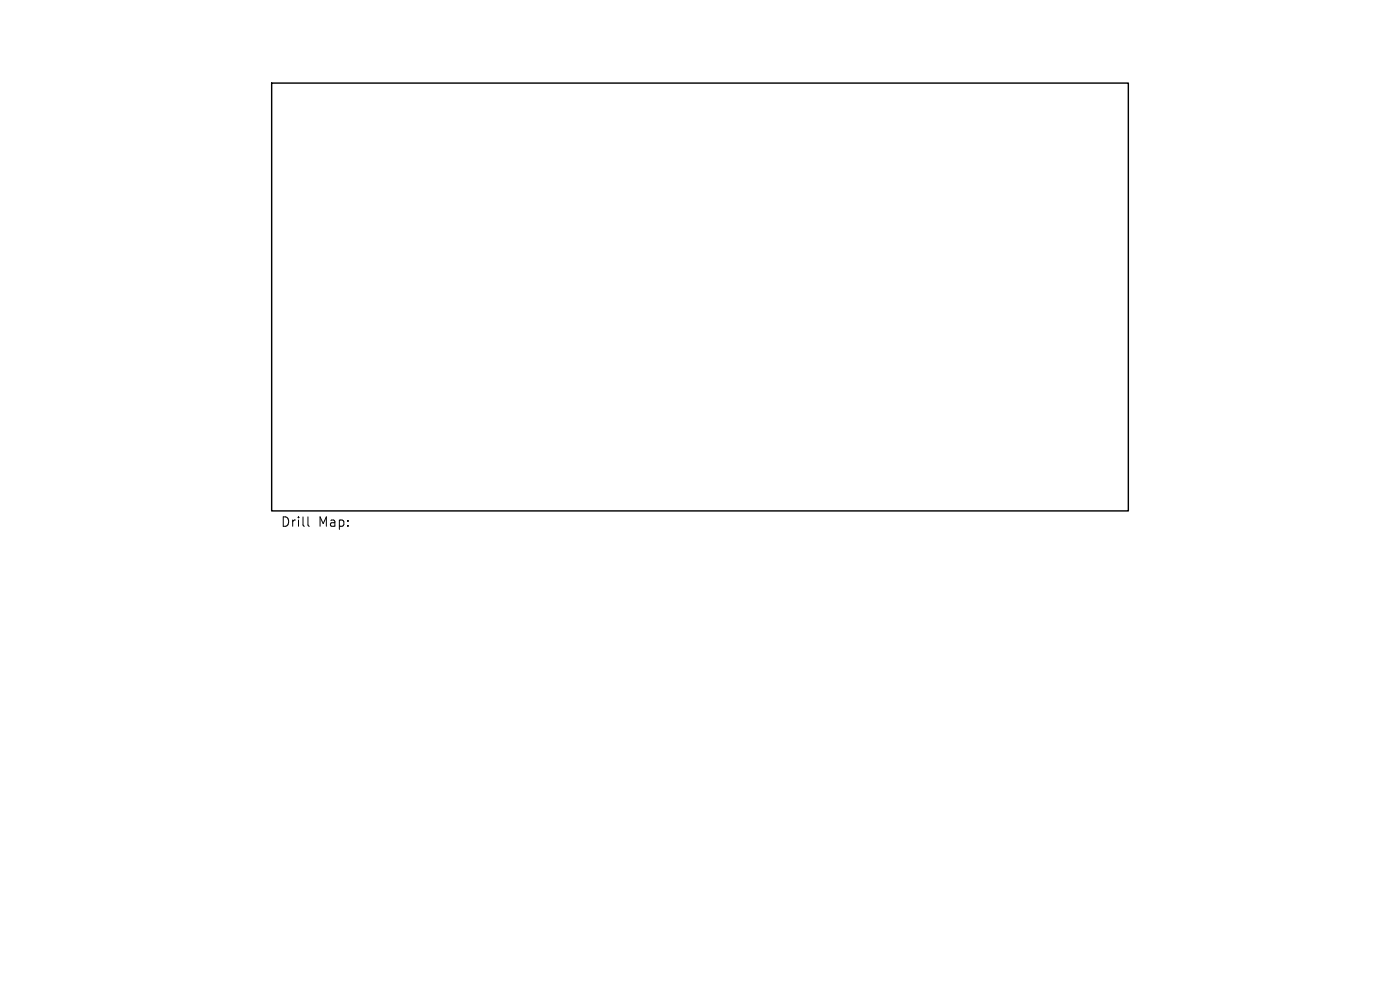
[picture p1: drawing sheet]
<svg xmlns="http://www.w3.org/2000/svg" width="297mm" height="210mm" viewBox="0 0 297 210" stroke-linecap="round" stroke-linejoin="round" font-family="sans-serif">
<defs><g id="words">
<g font-size="2.8">
<text x="59.5" y="112">Drill</text>
<text x="67.5" y="112">Map:</text>
</g>
</g></defs>
<path d="M57.6 17.6h181.8v90.8h-181.8z" fill="none" stroke="#000" stroke-width=".3"/>
<path d="M65.3 109.6v1.8l.3 .2" fill="none" stroke="#000" stroke-width=".21"/>
<use href="#words"/>
</svg>
